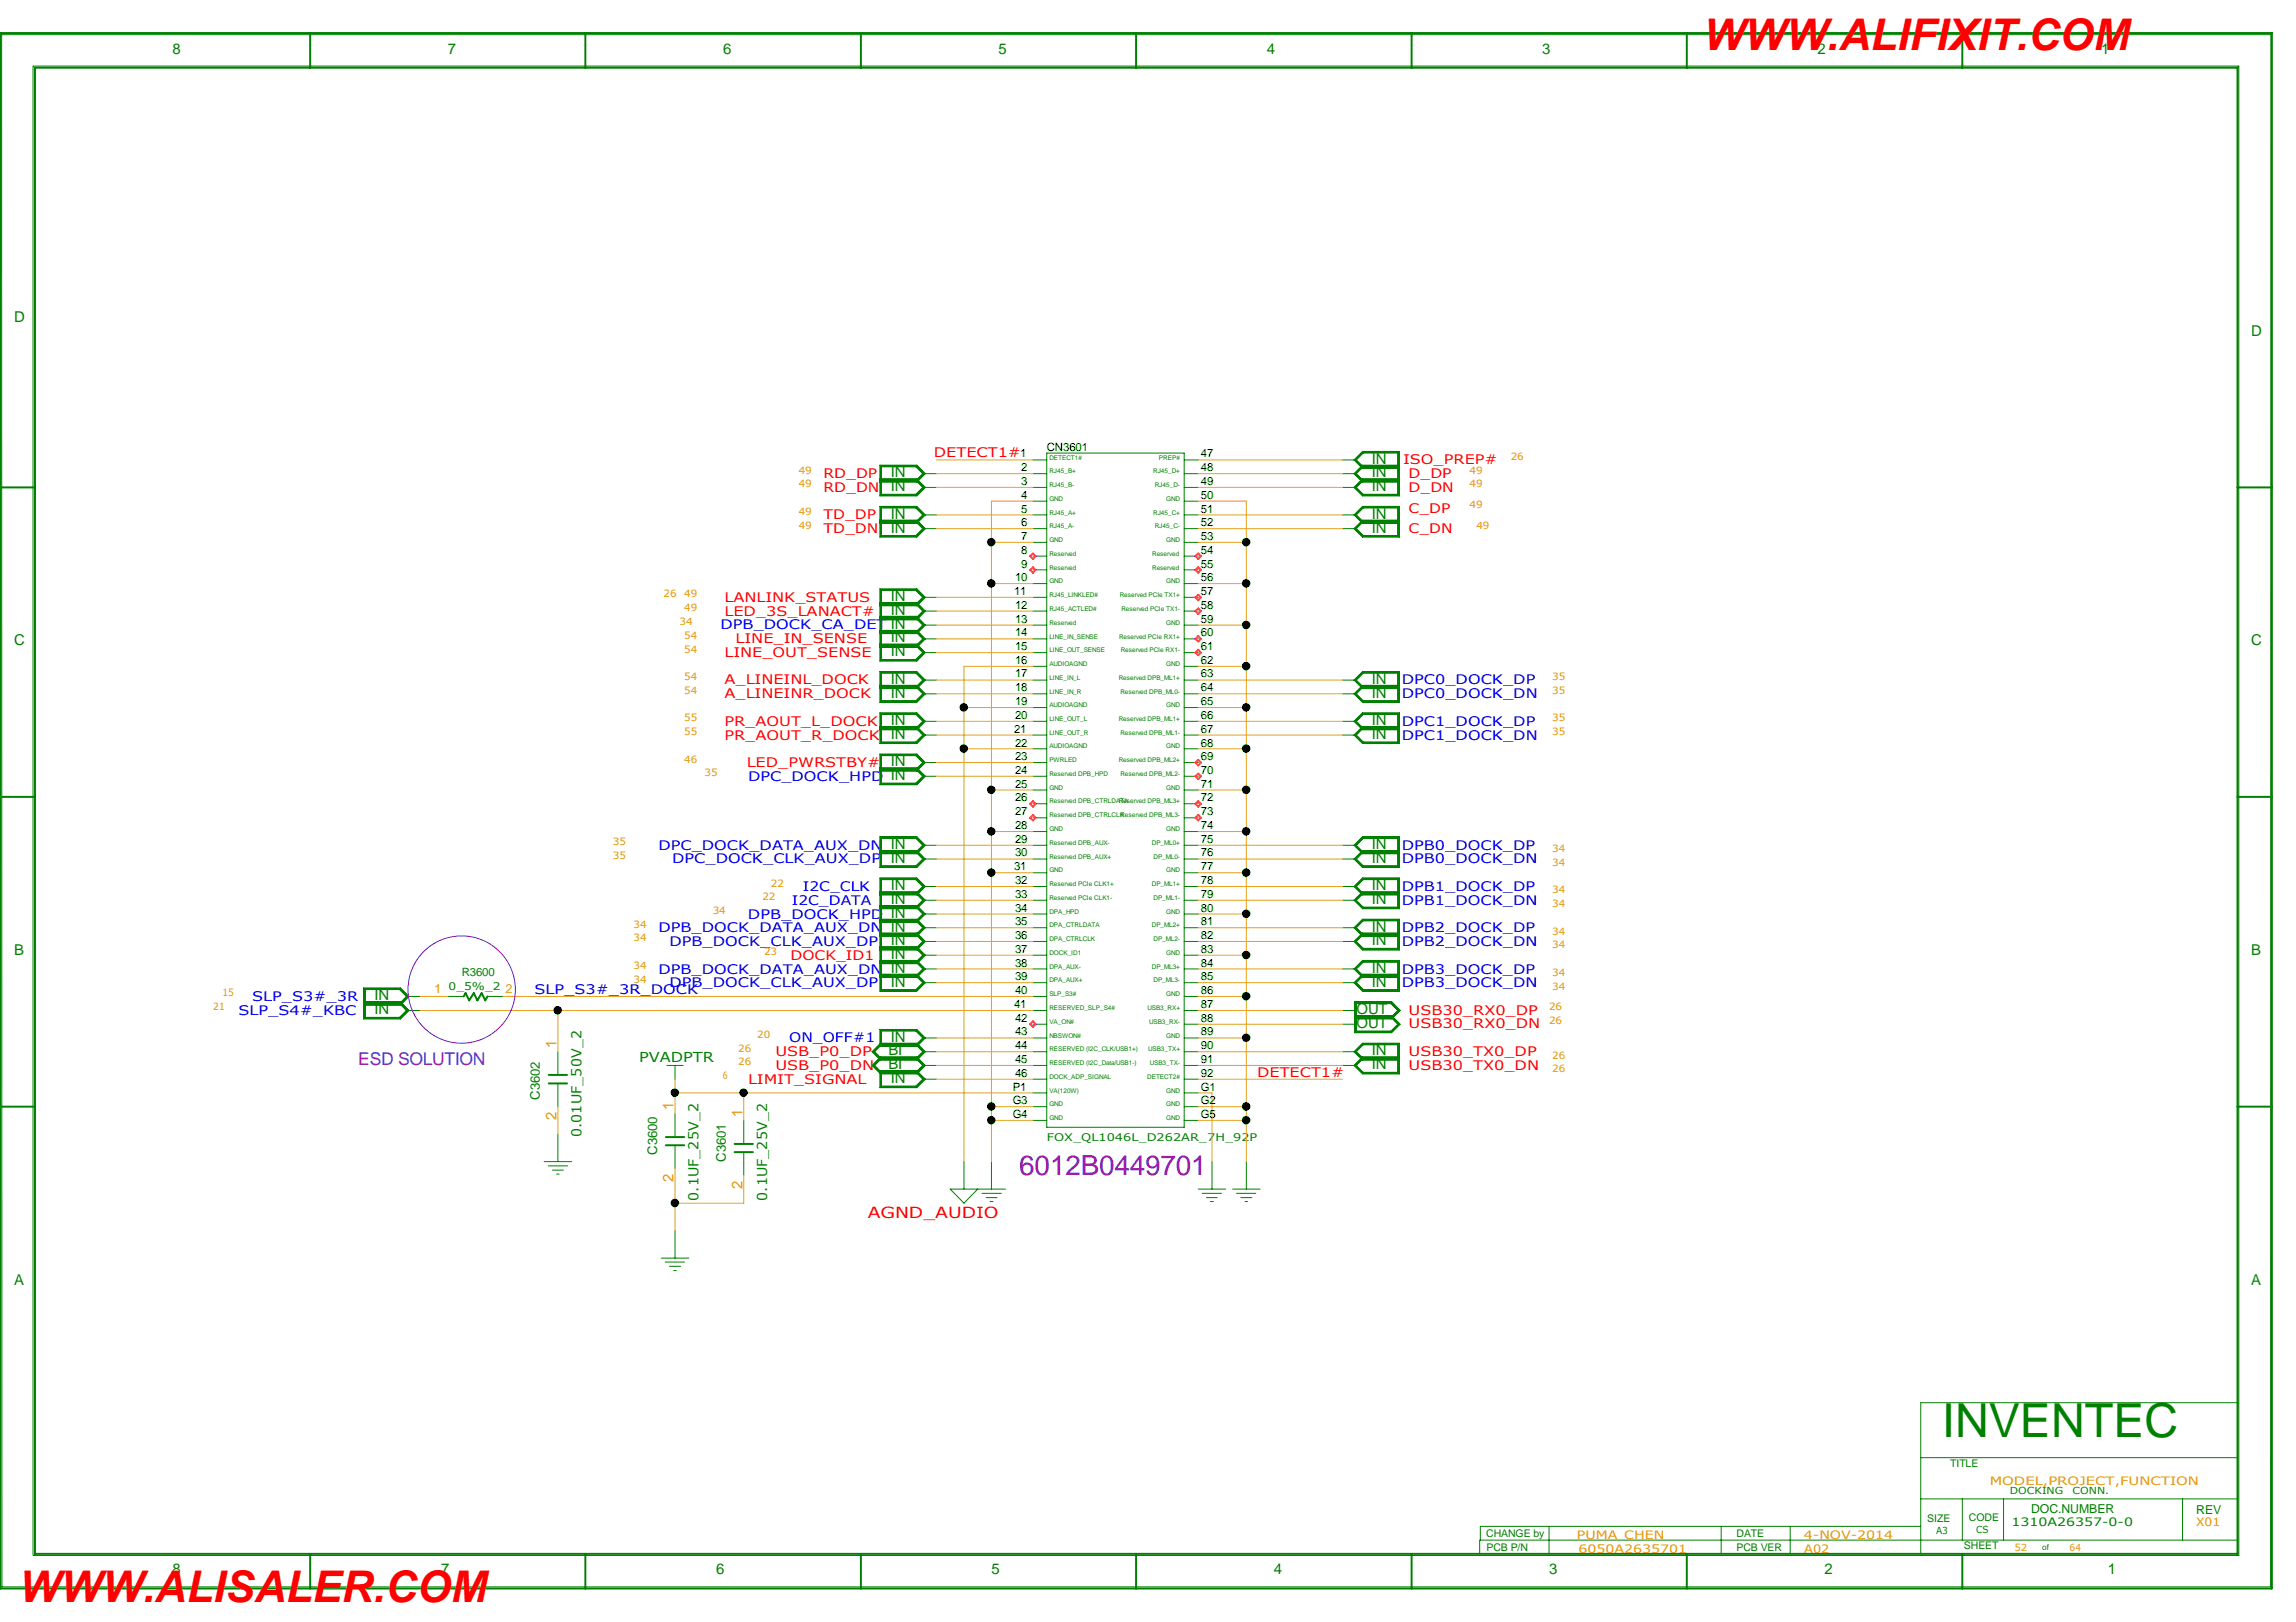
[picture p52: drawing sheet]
<svg xmlns="http://www.w3.org/2000/svg" width="297mm" height="210mm" viewBox="0 0 297 210" stroke-linecap="round" stroke-linejoin="round" font-family="sans-serif">
<defs><g id="words">
<text font-size="6.1" fill="#008000" x="251.2" y="186">INVENTEC</text>
<g font-size="5.6" fill="#f00">
<text x="220.4" y="6.4">WWW.ALIFIXIT.COM</text>
<text x="2.5" y="207.3">WWW.ALISALER.COM</text>
</g>
<text font-size="3.6" fill="#9400d3" x="131.9" y="152">6012B0449701</text>
<text font-size="2.3" fill="#8000ff" x="46.4" y="137.8">ESD SOLUTION</text>
<text font-size="2" fill="#f00" x="112.3" y="157.6">AGND_AUDIO</text>
<g font-size="1.9" fill="#008000">
<text x="22.3" y="6.9">8</text>
<text x="58" y="6.9">7</text>
<text x="93.6" y="6.9">6</text>
<text x="129.2" y="6.9">5</text>
<text x="163.9" y="6.9">4</text>
<text x="199.5" y="6.9">3</text>
<text x="235.2" y="6.9">2</text>
<text x="271.8" y="6.9">1</text>
<text x="1.8" y="41.7">D</text>
<text x="291.2" y="43.4">D</text>
<text x="177.5" y="60">IN</text>
<text x="115.3" y="61.8">IN</text>
<text x="115.3" y="63.5">IN</text>
<text x="177.5" y="61.8">IN</text>
<text x="177.5" y="63.5">IN</text>
<text x="115.3" y="68.9">IN</text>
<text x="115.3" y="67.1">IN</text>
<text x="177.5" y="68.9">IN</text>
<text x="177.5" y="67.1">IN</text>
<text x="115.3" y="77.8">IN</text>
<text x="1.8" y="83.5">C</text>
<text x="115.3" y="79.6">IN</text>
<text x="115.3" y="83.1">IN</text>
<text x="291.2" y="83.5">C</text>
<text x="115.3" y="88.5">IN</text>
<text x="115.3" y="84.9">IN</text>
<text x="177.5" y="88.5">IN</text>
<text x="115.3" y="90.3">IN</text>
<text x="115.3" y="93.9">IN</text>
<text x="115.3" y="95.6">IN</text>
<text x="177.5" y="95.6">IN</text>
<text x="177.5" y="93.9">IN</text>
<text x="177.5" y="90.3">IN</text>
<text x="115.3" y="101">IN</text>
<text x="115.3" y="99.2">IN</text>
<text x="115.3" y="109.9">IN</text>
<text x="115.3" y="111.6">IN</text>
<text x="177.5" y="111.6">IN</text>
<text x="177.5" y="109.9">IN</text>
<text x="115.3" y="115.2">IN</text>
<text x="115.3" y="117">IN</text>
<text x="115.3" y="118.8">IN</text>
<text x="177.5" y="117">IN</text>
<text x="177.5" y="115.2">IN</text>
<text x="1.8" y="123.6">B</text>
<text x="115.3" y="124.1">IN</text>
<text x="115.3" y="120.6">IN</text>
<text x="115.3" y="122.3">IN</text>
<text x="115.3" y="125.9">IN</text>
<text x="177.5" y="125.9">IN</text>
<text x="177.5" y="122.3">IN</text>
<text x="177.5" y="120.6">IN</text>
<text x="291.2" y="123.6">B</text>
<text x="48.5" y="131.2">IN</text>
<text x="48.5" y="129.5">IN</text>
<text x="115.3" y="127.7">IN</text>
<text x="175.5" y="131.2">OUT</text>
<text x="177.5" y="127.7">IN</text>
<text x="114.9" y="136.6">BI</text>
<text x="115.3" y="134.8">IN</text>
<text x="175.5" y="133">OUT</text>
<text x="177.5" y="136.6">IN</text>
<text x="114.9" y="138.3">BI</text>
<text x="115.3" y="140.2">IN</text>
<text x="177.5" y="138.3">IN</text>
<text x="1.8" y="166.3">A</text>
<text x="291.2" y="166.3">A</text>
<text x="22.3" y="203.7">8</text>
<text x="57.1" y="203.7">7</text>
<text x="92.7" y="203.7">6</text>
<text x="128.3" y="203.7">5</text>
<text x="164.8" y="203.7">4</text>
<text x="200.4" y="203.7">3</text>
<text x="236" y="203.7">2</text>
<text x="272.7" y="203.7">1</text>
</g>
<g font-size="1.9" fill="#ff8d00">
<text x="72" y="135.6" transform="rotate(-90 72 135.6)">1</text>
<text x="87.1" y="143.6" transform="rotate(-90 87.1 143.6)">1</text>
<text x="72" y="145" transform="rotate(-90 72 145)">2</text>
<text x="96.1" y="144.5" transform="rotate(-90 96.1 144.5)">1</text>
<text x="87.1" y="153" transform="rotate(-90 87.1 153)">2</text>
<text x="96.1" y="153.9" transform="rotate(-90 96.1 153.9)">2</text>
</g>
<g font-size="1.8" fill="#008000">
<text x="82.7" y="137.4">PVADPTR</text>
<text x="75.2" y="147.2" transform="rotate(-90 75.2 147.2)">0.01UF_50V_2</text>
<text x="90.4" y="155.4" transform="rotate(-90 90.4 155.4)">0.1UF_25V_2</text>
<text x="99.3" y="155.4" transform="rotate(-90 99.3 155.4)">0.1UF_25V_2</text>
</g>
<g font-size="1.7" fill="#f00">
<text x="120.8" y="59.2">DETECT1#</text>
<text x="106.5" y="61.8">RD_DP</text>
<text x="106.5" y="63.6">RD_DN</text>
<text x="181.5" y="60.1">ISO_PREP#</text>
<text x="182.2" y="61.8">D_DP</text>
<text x="182.2" y="63.6">D_DN</text>
<text x="106.5" y="67.2">TD_DP</text>
<text x="106.5" y="69">TD_DN</text>
<text x="182.2" y="69">C_DN</text>
<text x="182.2" y="66.3">C_DP</text>
<text x="93.7" y="77.9">LANLINK_STATUS</text>
<text x="93.7" y="79.7">LED_3S_LANACT#</text>
<text x="95.2" y="83.2">LINE_IN_SENSE</text>
<text x="93.7" y="85">LINE_OUT_SENSE</text>
<text x="93.7" y="88.6">A_LINEINL_DOCK</text>
<text x="93.7" y="95.7">PR_AOUT_R_DOCK</text>
<text x="93.7" y="93.9">PR_AOUT_L_DOCK</text>
<text x="93.7" y="90.4">A_LINEINR_DOCK</text>
<text x="96.6" y="99.3">LED_PWRSTBY#</text>
<text x="102.3" y="124.2">DOCK_ID1</text>
<text x="182.2" y="131.3">USB30_RX0_DP</text>
<text x="100.3" y="136.7">USB_P0_DP</text>
<text x="182.2" y="133.1">USB30_RX0_DN</text>
<text x="182.2" y="136.7">USB30_TX0_DP</text>
<text x="96.8" y="140.3">LIMIT_SIGNAL</text>
<text x="100.3" y="138.4">USB_P0_DN</text>
<text x="162.6" y="139.3">DETECT1#</text>
<text x="182.2" y="138.4">USB30_TX0_DN</text>
</g>
<g font-size="1.7" fill="#00f">
<text x="93.2" y="81.4">DPB_DOCK_CA_DET IN</text>
<text x="181.4" y="88.6">DPC0_DOCK_DP</text>
<text x="181.4" y="90.4">DPC0_DOCK_DN</text>
<text x="181.4" y="95.7">DPC1_DOCK_DN</text>
<text x="181.4" y="93.9">DPC1_DOCK_DP</text>
<text x="96.8" y="101">DPC_DOCK_HPD</text>
<text x="85.2" y="109.9">DPC_DOCK_DATA_AUX_DN</text>
<text x="86.9" y="111.7">DPC_DOCK_CLK_AUX_DP</text>
<text x="181.4" y="109.9">DPB0_DOCK_DP</text>
<text x="181.4" y="111.7">DPB0_DOCK_DN</text>
<text x="96.8" y="118.9">DPB_DOCK_HPD</text>
<text x="102.4" y="117.1">I2C_DATA</text>
<text x="103.9" y="115.3">I2C_CLK</text>
<text x="181.4" y="117.1">DPB1_DOCK_DN</text>
<text x="181.4" y="115.3">DPB1_DOCK_DP</text>
<text x="85.2" y="126">DPB_DOCK_DATA_AUX_DN</text>
<text x="85.2" y="120.6">DPB_DOCK_DATA_AUX_DN</text>
<text x="86.6" y="122.4">DPB_DOCK_CLK_AUX_DP</text>
<text x="181.4" y="120.6">DPB2_DOCK_DP</text>
<text x="181.4" y="122.4">DPB2_DOCK_DN</text>
<text x="181.4" y="126">DPB3_DOCK_DP</text>
<text x="30.9" y="131.3">SLP_S4#_KBC</text>
<text x="32.6" y="129.5">SLP_S3#_3R</text>
<text x="69.2" y="128.7">SLP_S3#_3R_DOCK</text>
<text x="86.6" y="127.8">DPB_DOCK_CLK_AUX_DP</text>
<text x="181.4" y="127.8">DPB3_DOCK_DN</text>
<text x="102.1" y="134.9">ON_OFF#1</text>
</g>
<g font-size="1.7" fill="#008000">
<text x="69.8" y="142.3" transform="rotate(-90 69.8 142.3)">C3602</text>
<text x="85" y="149.4" transform="rotate(-90 85 149.4)">C3600</text>
<text x="93.9" y="150.3" transform="rotate(-90 93.9 150.3)">C3601</text>
</g>
<g font-size="1.6" fill="#ff8d00">
<text x="56.2" y="128.6">1</text>
<text x="65.4" y="128.6">2</text>
</g>
<g font-size="1.6" fill="#008000">
<text x="262.8" y="195.8">DOC.NUMBER</text>
<text x="284.1" y="195.9">REV</text>
</g>
<g font-size="1.5">
<text x="132" y="59.2">1</text>
<text x="135.4" y="58.4">CN3601</text>
<text x="155.4" y="59.2">47</text>
<text x="132.1" y="64.5">4</text>
<text x="132.1" y="62.7">3</text>
<text x="132.1" y="61">2</text>
<text x="155.4" y="64.5">50</text>
<text x="155.4" y="62.7">49</text>
<text x="155.4" y="61">48</text>
<text x="132.1" y="71.7">8</text>
<text x="132.1" y="69.9">7</text>
<text x="132.1" y="68.1">6</text>
<text x="132.1" y="66.3">5</text>
<text x="155.4" y="71.7">54</text>
<text x="155.4" y="69.9">53</text>
<text x="155.4" y="68.1">52</text>
<text x="155.4" y="66.3">51</text>
<text x="131.2" y="77">11</text>
<text x="131.3" y="75.2">10</text>
<text x="132.1" y="73.4">9</text>
<text x="155.4" y="77">57</text>
<text x="155.4" y="75.2">56</text>
<text x="155.4" y="73.4">55</text>
<text x="131.3" y="82.3">14</text>
<text x="131.3" y="80.6">13</text>
<text x="131.3" y="78.8">12</text>
<text x="155.4" y="82.3">60</text>
<text x="155.4" y="80.6">59</text>
<text x="155.4" y="78.8">58</text>
<text x="131.3" y="89.5">18</text>
<text x="131.3" y="87.7">17</text>
<text x="131.3" y="85.9">16</text>
<text x="131.3" y="84.1">15</text>
<text x="155.4" y="89.5">64</text>
<text x="155.4" y="87.7">63</text>
<text x="155.4" y="85.9">62</text>
<text x="155.4" y="84.1">61</text>
<text x="131.2" y="94.8">21</text>
<text x="131.3" y="93">20</text>
<text x="131.3" y="91.3">19</text>
<text x="155.4" y="94.8">67</text>
<text x="155.4" y="93">66</text>
<text x="155.4" y="91.3">65</text>
<text x="131.3" y="101.9">25</text>
<text x="131.3" y="100.2">24</text>
<text x="131.3" y="98.4">23</text>
<text x="131.3" y="96.6">22</text>
<text x="155.4" y="101.9">71</text>
<text x="155.4" y="100.2">70</text>
<text x="155.4" y="98.4">69</text>
<text x="155.4" y="96.6">68</text>
<text x="131.3" y="107.3">28</text>
<text x="131.3" y="105.5">27</text>
<text x="131.3" y="103.7">26</text>
<text x="155.4" y="107.3">74</text>
<text x="155.4" y="105.5">73</text>
<text x="155.4" y="103.7">72</text>
<text x="131.2" y="112.6">31</text>
<text x="131.3" y="110.8">30</text>
<text x="131.3" y="109.1">29</text>
<text x="155.4" y="112.6">77</text>
<text x="155.4" y="110.8">76</text>
<text x="155.4" y="109.1">75</text>
<text x="131.3" y="119.8">35</text>
<text x="131.3" y="118">34</text>
<text x="131.3" y="116.2">33</text>
<text x="131.3" y="114.4">32</text>
<text x="155.4" y="119.8">81</text>
<text x="155.4" y="118">80</text>
<text x="155.4" y="116.2">79</text>
<text x="155.4" y="114.4">78</text>
<text x="131.3" y="125.1">38</text>
<text x="131.3" y="123.3">37</text>
<text x="131.3" y="121.5">36</text>
<text x="155.4" y="125.1">84</text>
<text x="155.4" y="123.3">83</text>
<text x="155.4" y="121.5">82</text>
<text x="131.2" y="130.4">41</text>
<text x="131.3" y="128.7">40</text>
<text x="131.3" y="126.9">39</text>
<text x="155.4" y="130.4">87</text>
<text x="155.4" y="128.7">86</text>
<text x="155.4" y="126.9">85</text>
<text x="131.3" y="137.5">45</text>
<text x="131.3" y="135.8">44</text>
<text x="131.3" y="134">43</text>
<text x="131.3" y="132.2">42</text>
<text x="155.4" y="137.5">91</text>
<text x="155.4" y="135.8">90</text>
<text x="155.4" y="134">89</text>
<text x="155.4" y="132.2">88</text>
<text x="131" y="141.1">P1</text>
<text x="131" y="142.9">G3</text>
<text x="131.3" y="139.3">46</text>
<text x="155.4" y="141.1">G1</text>
<text x="155.4" y="139.3">92</text>
<text x="155.4" y="142.9">G2</text>
<text x="131" y="144.7">G4</text>
<text x="155.4" y="144.7">G5</text>
</g>
<g font-size="1.5" fill="#008000">
<text x="59.7" y="126.3">R3600</text>
<text x="260.2" y="197.5">1310A26357-0-0</text>
</g>
<g font-size="1.5" fill="#ff8d00">
<text x="257.4" y="192.2">MODEL,PROJECT,FUNCTION</text>
<text x="284.1" y="197.5">X01</text>
<text x="204" y="199.1">PUMA CHEN</text>
<text x="204.2" y="200.9">6050A2635701</text>
<text x="233.4" y="199.1">4-NOV-2014</text>
<text x="233.4" y="200.9">A02</text>
</g>
<g font-size="1.4" fill="#008000">
<text x="58" y="128.1">0_5%_2</text>
<text x="135.4" y="147.7">FOX_QL1046L_D262AR_7H_92P</text>
<text x="252.3" y="189.9">TITLE</text>
<text x="249.3" y="197">SIZE</text>
<text x="254.7" y="196.9">CODE</text>
<text x="192.3" y="198.8">CHANGE by</text>
<text x="192.3" y="200.7">PCB P/N</text>
<text x="224.7" y="198.8">DATE</text>
<text x="224.7" y="200.7">PCB VER</text>
<text x="254.1" y="200.4">SHEET</text>
</g>
<g font-size="1.3" fill="#ff8d00">
<text x="195.5" y="59.5">26</text>
<text x="103.3" y="61.3">49</text>
<text x="103.3" y="63.1">49</text>
<text x="190.1" y="65.7">49</text>
<text x="190.1" y="63.1">49</text>
<text x="190.1" y="61.3">49</text>
<text x="103.3" y="66.6">49</text>
<text x="103.3" y="68.4">49</text>
<text x="191" y="68.4">49</text>
<text x="85.8" y="77.3">26</text>
<text x="88.5" y="77.3">49</text>
<text x="87.9" y="80.9">34</text>
<text x="88.5" y="79.1">49</text>
<text x="88.5" y="82.7">54</text>
<text x="88.5" y="88">54</text>
<text x="88.5" y="84.5">54</text>
<text x="88.5" y="89.8">54</text>
<text x="200.8" y="88">35</text>
<text x="200.8" y="89.8">35</text>
<text x="88.5" y="95.1">55</text>
<text x="88.5" y="93.3">55</text>
<text x="200.8" y="93.3">35</text>
<text x="200.8" y="95.1">35</text>
<text x="88.5" y="98.7">46</text>
<text x="91.1" y="100.5">35</text>
<text x="79.3" y="109.4">35</text>
<text x="79.3" y="111.2">35</text>
<text x="200.8" y="112.1">34</text>
<text x="200.8" y="110.3">34</text>
<text x="92.2" y="118.3">34</text>
<text x="98.6" y="116.5">22</text>
<text x="99.7" y="114.7">22</text>
<text x="200.8" y="115.6">34</text>
<text x="200.8" y="117.4">34</text>
<text x="82" y="125.4">34</text>
<text x="82" y="121.8">34</text>
<text x="82" y="120.1">34</text>
<text x="98.8" y="123.6">23</text>
<text x="200.8" y="122.7">34</text>
<text x="200.8" y="120.9">34</text>
<text x="27.6" y="130.8">21</text>
<text x="28.8" y="128.9">15</text>
<text x="82" y="127.2">34</text>
<text x="200.4" y="130.8">26</text>
<text x="200.8" y="128.1">34</text>
<text x="200.8" y="126.3">34</text>
<text x="95.5" y="136.1">26</text>
<text x="95.5" y="137.9">26</text>
<text x="98" y="134.3">20</text>
<text x="200.4" y="132.5">26</text>
<text x="200.8" y="137">26</text>
<text x="93.5" y="139.7">6</text>
<text x="200.8" y="138.8">26</text>
<text x="260.6" y="200.7">52</text>
<text x="267.8" y="200.7">64</text>
</g>
<g font-size="1.3" fill="#008000">
<text x="260" y="193.4">DOCKING</text>
<text x="268.1" y="193.4">CONN.</text>
<text x="250.5" y="198.5">A3</text>
<text x="255.6" y="198.4">CS</text>
</g>
<text font-size="1.1" fill="#008000" x="264.2" y="200.6">of</text>
<g font-size=".8" fill="#008000">
<text x="135.8" y="59.5">DETECT1#</text>
<text x="149.9" y="59.5">PREP#</text>
<text x="135.8" y="64.8">GND</text>
<text x="135.8" y="63">RJ45_B-</text>
<text x="135.8" y="61.3">RJ45_B+</text>
<text x="149.2" y="61.3">RJ45_D+</text>
<text x="149.4" y="63">RJ45_D-</text>
<text x="150.9" y="64.8">GND</text>
<text x="135.8" y="71.9">Reserved</text>
<text x="135.8" y="70.1">GND</text>
<text x="135.8" y="68.4">RJ45_A-</text>
<text x="135.8" y="66.6">RJ45_A+</text>
<text x="149.1" y="71.9">Reserved</text>
<text x="149.2" y="66.6">RJ45_C+</text>
<text x="149.4" y="68.4">RJ45_C-</text>
<text x="150.9" y="70.1">GND</text>
<text x="135.8" y="77.3">RJ45_LINKLED#</text>
<text x="135.8" y="75.5">GND</text>
<text x="135.8" y="73.7">Reserved</text>
<text x="144.9" y="77.3">Reserved PCIe TX1+</text>
<text x="149.1" y="73.7">Reserved</text>
<text x="150.9" y="75.5">GND</text>
<text x="135.8" y="82.6">LINE_IN_SENSE</text>
<text x="135.8" y="79">RJ45_ACTLED#</text>
<text x="135.8" y="80.9">Reserved</text>
<text x="144.8" y="82.6">Reserved PCIe RX1+</text>
<text x="145.1" y="79">Reserved PCIe TX1-</text>
<text x="150.9" y="80.9">GND</text>
<text x="135.8" y="89.7">LINE_IN_R</text>
<text x="135.8" y="88">LINE_IN_L</text>
<text x="135.8" y="86.2">AUDIOAGND</text>
<text x="135.8" y="84.4">LINE_OUT_SENSE</text>
<text x="144.7" y="88">Reserved DPB_ML1+</text>
<text x="144.9" y="89.7">Reserved DPB_ML0-</text>
<text x="145" y="84.4">Reserved PCIe RX1-</text>
<text x="150.9" y="86.2">GND</text>
<text x="135.8" y="95.1">LINE_OUT_R</text>
<text x="135.8" y="93.3">LINE_OUT_L</text>
<text x="135.8" y="91.5">AUDIOAGND</text>
<text x="144.7" y="93.3">Reserved DPB_ML1+</text>
<text x="144.9" y="95.1">Reserved DPB_ML1-</text>
<text x="150.9" y="91.5">GND</text>
<text x="135.8" y="98.6">PWRLED</text>
<text x="135.8" y="100.4">Reserved DPB_HPD</text>
<text x="135.8" y="96.9">AUDIOAGND</text>
<text x="144.7" y="98.6">Reserved DPB_ML2+</text>
<text x="144.9" y="100.4">Reserved DPB_ML2-</text>
<text x="150.9" y="96.9">GND</text>
<text x="135.8" y="107.6">GND</text>
<text x="135.8" y="105.8">Reserved DPB_CTRLCLK</text>
<text x="135.8" y="104">Reserved DPB_CTRLDATA</text>
<text x="135.8" y="102.2">GND</text>
<text x="144.7" y="104">Reserved DPB_ML3+</text>
<text x="144.9" y="105.8">Reserved DPB_ML3-</text>
<text x="150.9" y="107.6">GND</text>
<text x="150.9" y="102.2">GND</text>
<text x="135.8" y="112.9">GND</text>
<text x="135.8" y="111.1">Reserved DPB_AUX+</text>
<text x="135.8" y="109.3">Reserved DPB_AUX-</text>
<text x="149" y="109.3">DP_ML0+</text>
<text x="149.2" y="111.1">DP_ML0-</text>
<text x="150.9" y="112.9">GND</text>
<text x="135.8" y="118.2">DPA_HPD</text>
<text x="135.8" y="116.5">Reserved PCIe CLK1-</text>
<text x="135.8" y="114.7">Reserved PCIe CLK1+</text>
<text x="149" y="114.7">DP_ML1+</text>
<text x="149.2" y="116.5">DP_ML1-</text>
<text x="150.9" y="118.2">GND</text>
<text x="135.8" y="121.8">DPA_CTRLCLK</text>
<text x="135.8" y="120">DPA_CTRLDATA</text>
<text x="135.8" y="125.3">DPA_AUX-</text>
<text x="135.8" y="123.6">DOCK_ID1</text>
<text x="149" y="125.3">DP_ML3+</text>
<text x="149" y="120">DP_ML2+</text>
<text x="149.2" y="121.8">DP_ML2-</text>
<text x="150.9" y="123.6">GND</text>
<text x="135.8" y="130.7">RESERVED_SLP_S4#</text>
<text x="135.8" y="128.9">SLP_S3#</text>
<text x="135.8" y="127.1">DPA_AUX+</text>
<text x="148.5" y="130.7">USB3_RX+</text>
<text x="149.2" y="127.1">DP_ML3-</text>
<text x="150.9" y="128.9">GND</text>
<text x="135.8" y="137.8">RESERVED (I2C_Data/USB1-)</text>
<text x="135.8" y="136.1">RESERVED (I2C_CLK/USB1+)</text>
<text x="135.8" y="134.3">NBSWON#</text>
<text x="135.8" y="132.5">VA_ON#</text>
<text x="148.5" y="136.1">USB3_TX+</text>
<text x="148.7" y="132.5">USB3_RX-</text>
<text x="148.8" y="137.8">USB3_TX-</text>
<text x="150.9" y="134.3">GND</text>
<text x="135.8" y="143.2">GND</text>
<text x="135.8" y="141.4">VA(120W)</text>
<text x="135.8" y="139.6">DOCK_ADP_SIGNAL</text>
<text x="148.4" y="139.6">DETECT2#</text>
<text x="150.9" y="143.2">GND</text>
<text x="150.9" y="141.4">GND</text>
<text x="135.8" y="144.9">GND</text>
<text x="150.9" y="144.9">GND</text>
</g>
</g></defs>
<g fill="none" stroke="#008000" stroke-width=".25">
<path d="M0 4.3h293.9v201.3h-293.9zM40.1 4.3v4.5M75.7 4.3v4.5M111.4 4.3v4.5M147 4.3v4.5M182.6 4.3v4.5M218.2 4.3v4.5M253.9 4.3v4.5M289.5 8.8h-285v192.3h285M289.5 8.7v192.4M0 63.1h4.5M289.5 63.1h4.4"/>
<path d="M0 103.1h4.5M289.5 103.1h4.4M60 128.9l.2-.4 .5 1 .6-1 .5 1 .5-1 .5 1 .3-.6M71 139.1h2.4M0 143.2h4.5M71 140.2h2.4M86.1 147.2h2.4M86.1 148.2h2.4M95 148h2.4M95 149.1h2.4M289.5 143.2h4.4M40.1 201.1v4.5"/>
<path d="M75.7 201.1v4.5M111.4 201.1v4.5M147 201.1v4.5M182.6 201.1v4.5M218.2 201.1v4.5M253.9 201.1v4.5"/>
</g>
<g fill="none" stroke="#008000" stroke-width=".13">
<path d="M.2 4.4l.1 201M.3 4.5h293.4M4.3 8.6v192.7M4.3 8.6h285.3v192.7h-285.3M293.8 4.5l-.1 200.9h-293.4M133.6 59.5h1.8M135.4 58.6h17.8v87.3h-17.8zM153.2 59.5h1.8M173.7 59.5h1.8M175.5 59.5l.9-.9h4.4v5.4h-4.4l-.9-.9M175.5 59.5l.9 .9M113.8 62h4.8l1.1 1.1-1.1 1.1h-4.8v-4h4.8l1.1 1.1-1.1 1.1h-4.8"/>
<path d="M113.8 67.3h4.8l1.1 1.1-1.1 1.1h-4.8v-4h4.8l1.1 1.1-1.1 1.1h-4.8M113.8 78.4h4.8l1.1-1.1-1.1-1.1h-4.8v9.4h4.8l1.1-1.1-1.1-1.1h-4.8M113.8 78h4.8l1.1 1.1-1.1 1.1h-4.8M113.8 79.8h4.8l1.1 1.1-1.1 1.1h-4.8M113.9 62h4.7l1 1.1-1 1h-4.7v-3.9h4.7l1 1.1-1 1h-4.7M113.9 67.4h4.7l1 1-1 1h-4.7v-3.8h4.7l1 1-1 1h-4.7M113.9 78.4h4.7l1-1.1-1-1h-4.7v9.2h4.7l1-1-1-1.1h-4.7M113.9 78.1h4.7l1 1-1 1h-4.7M113.9 79.8h4.7l1 1.1-1 1h-4.7M114 62.1h4.5l1 1-1 1h-4.5v-3.8h4.5l1 1-1 .9h-4.5M114 67.4h4.5l1 1-1 1h-4.5v-3.7h4.5l1 .9-1 1h-4.5M114 78.3h4.5l1-1-1-.9h-4.5v9h4.5l1-.9-1-1h-4.5"/>
<path d="M114 78.1h4.5l1 1-1 1h-4.5M114 79.9h4.5l1 1-1 .9h-4.5M114 62.2h4.5M114 67.5h4.5M114 78.2h4.5M118.5 62.2l.9 .9M118.5 67.5l.9 .9M118.5 78.2l.9 .9M119.4 61.3l-.9-.9h-4.5v3.6h4.5l.9-.9M119.4 66.6l-.9-.9h-4.5v3.6h4.5l.9-.9M119.4 77.3l-.9-.9h-4.5v8.9h4.5l.9-.8M119.4 63.1h1.8"/>
<path d="M119.4 61.3l-.9 .9M119.4 61.3h1.8M119.4 66.6l-.9 .9M119.4 66.6h1.8M119.4 68.4h1.8M119.4 77.3l-.9 .9M119.4 77.3h1.8M119.4 79.1l-.9 .9M119.4 79.1h1.8M133.6 63.1h1.8M133.6 61.3h1.8M133.6 66.6h1.8"/>
<path d="M133.6 68.4h1.8M133.6 77.3h1.8M133.6 79.1h1.8M133.6 72h1.8M133.6 73.7h1.8M133.6 64.9h1.8M133.6 70.2h1.8M133.6 75.5h1.8M153.2 63.1h1.8M153.2 61.3h1.8M153.2 66.6h1.8M153.2 68.4h1.8"/>
<path d="M153.2 77.3h1.8M153.2 79.1h1.8M153.2 72h1.8M153.2 73.7h1.8M153.2 64.9h1.8M153.2 70.2h1.8M153.2 75.5h1.8M173.7 63.1h1.8M173.7 61.3h1.8M173.7 66.6h1.8M173.7 68.4h1.8M175.5 66.6l.9-.9h4.4v3.6h-4.4l-.9-.9"/>
<path d="M175.5 61.3l.9 .9M175.5 66.6l.9 .9M176.4 62.2h4.4M176.4 60.4h4.4M176.4 67.5h4.4M176.4 62.2l-.9 .9M176.4 60.4l-.9 .9M176.4 67.5l-.9 .9M180.9 60.5h-4.5l-1-1 1-1h4.5v5.6h-4.5l-1-1 1-1h4.5M180.9 60.3h-4.5l-1 1 1 .9h4.5M180.9 67.4h-4.5l-1 1 1 1h4.5v-3.7h-4.5l-1 .9 1 1h4.5M181 60.5h-4.7l-1-1 1-1h4.7v5.6h-4.7l-1-1 1-1.1h4.7"/>
<path d="M181 60.2h-4.7l-1 1.1 1 1h4.7M181 67.4h-4.7l-1 1 1 1h4.7v-3.8h-4.7l-1 1 1 1h4.7M181.1 60.6h-4.8l-1.1-1.1 1.1-1.1h4.8v5.8h-4.8l-1.1-1.1 1.1-1.1h4.8M181.1 60.2h-4.8l-1.1 1.1 1.1 1.1h4.8M181.1 67.3h-4.8l-1.1 1.1 1.1 1.1h4.8v-4h-4.8l-1.1 1.1 1.1 1.1h4.8M113.8 88.7h4.8l1.1 1.1-1.1 1.1h-4.8v-4h4.8l1.1 1.1-1.1 1.1h-4.8M113.8 94h4.8l1.1 1.1-1.1 1.1h-4.8v-4h4.8l1.1 1.1-1.1 1.1h-4.8M113.8 99.4h4.8l1.1 1.1-1.1 1.1h-4.8v-4h4.8l1.1 1.1-1.1 1.1h-4.8M113.8 81.6h4.8l1.1 1.1-1.1 1.1h-4.8M113.9 88.7h4.7l1 1.1-1 1h-4.7v-3.8h4.7l1 1-1 1h-4.7M113.9 94.1h4.7l1 1-1 1.1h-4.7v-3.9h4.7l1 1-1 1.1h-4.7M113.9 99.4h4.7l1 1.1-1 1h-4.7v-3.8h4.7l1 1-1 1h-4.7"/>
<path d="M113.9 81.6h4.7l1 1.1-1 1h-4.7M114 88.8h4.5l1 1-1 1h-4.5v-3.8h4.5l1 1-1 1h-4.5M114 94.1h4.5l1 1-1 1h-4.5v-3.7h4.5l1 .9-1 1h-4.5M114 99.5h4.5l1 1-1 .9h-4.5v-3.7h4.5l1 1-1 1h-4.5M114 81.7h4.5l1 1-1 .9h-4.5M114 83.6h4.5M114 81.8h4.5M114 88.9h4.5M114 94.2h4.5M114 99.6h4.5M114 80h4.5M118.5 81.8l.9 .9"/>
<path d="M118.5 83.6l.9 .9M118.5 94.2l.9 .9M118.5 88.9l.9 .9M118.5 99.6l.9 .9M118.5 80l.9 .9M119.4 88l-.9-.9h-4.5v3.6h4.5l.9-.9M119.4 93.3l-.9-.8h-4.5v3.5h4.5l.9-.9M119.4 98.7l-.9-.9h-4.5v3.5h4.5l.9-.8M119.4 82.7l-.9 .9M119.4 82.7h1.8M119.4 84.5h1.8M119.4 88l-.9 .9"/>
<path d="M119.4 88h1.8M119.4 95.1h1.8M119.4 93.3l-.9 .9M119.4 93.3h1.8M119.4 89.8h1.8M119.4 98.7l-.9 .9M119.4 98.7h1.8M119.4 80.9h1.8M119.4 80.9l-.9 .9M133.6 82.7h1.8M133.6 84.5h1.8M133.6 88h1.8"/>
<path d="M133.6 95.1h1.8M133.6 93.3h1.8M133.6 89.8h1.8M133.6 98.7h1.8M133.6 80.9h1.8M133.6 86.2h1.8M133.6 91.6h1.8M133.6 96.9h1.8M153.2 82.7h1.8M153.2 84.5h1.8M153.2 88h1.8M153.2 95.1h1.8"/>
<path d="M153.2 93.3h1.8M153.2 89.8h1.8M153.2 98.7h1.8M153.2 80.9h1.8M153.2 86.2h1.8M153.2 91.6h1.8M153.2 96.9h1.8M173.7 88h1.8M173.7 95.1h1.8M173.7 93.3h1.8M173.7 89.8h1.8M175.5 88l.9-.9h4.4v3.6h-4.4l-.9-.9"/>
<path d="M175.5 93.3l.9-.8h4.4v3.5h-4.4l-.9-.9M175.5 88l.9 .9M175.5 93.3l.9 .9M176.4 88.9h4.4M176.4 94.2h4.4M176.4 88.9l-.9 .9M176.4 94.2l-.9 .9M180.9 88.8h-4.5l-1 1 1 1h4.5v-3.8h-4.5l-1 1 1 1h4.5M180.9 94.1h-4.5l-1 1 1 1h4.5v-3.7h-4.5l-1 .9 1 1h4.5M181 88.7h-4.7l-1 1.1 1 1h4.7v-3.8h-4.7l-1 1 1 1h4.7M181 94.1h-4.7l-1 1 1 1.1h4.7v-3.9h-4.7l-1 1 1 1.1h4.7M181.1 88.7h-4.8l-1.1 1.1 1.1 1.1h4.8v-4h-4.8l-1.1 1.1 1.1 1.1h4.8"/>
<path d="M181.1 94h-4.8l-1.1 1.1 1.1 1.1h4.8v-4h-4.8l-1.1 1.1 1.1 1.1h4.8M113.8 110.1h4.8l1.1 1.1-1.1 1.1h-4.8v-4h4.8l1.1 1.1-1.1 1.1h-4.8M113.8 115.8h4.8l1.1-1.1-1.1-1.1h-4.8v14.7h4.8l1.1-1.1-1.1-1.1h-4.8M113.8 119h4.8l1.1 1.1-1.1 1.1h-4.8M113.8 117.2h4.8l1.1 1.1-1.1 1.1h-4.8M113.8 115.4h4.8l1.1 1.1-1.1 1.1h-4.8M113.9 110.1h4.7l1 1.1-1 1h-4.7v-3.9h4.7l1 1.1-1 1h-4.7M113.9 115.7h4.7l1-1-1-1h-4.7v14.5h4.7l1-1-1-1h-4.7M113.9 119h4.7l1 1.1-1 1h-4.7M113.9 117.3h4.7l1 1-1 1h-4.7M113.9 115.5h4.7l1 1-1 1h-4.7M114 110.2h4.5l1 1-1 .9h-4.5v-3.7h4.5l1 1-1 .9h-4.5"/>
<path d="M114 115.7h4.5l1-1-1-1h-4.5v14.4h4.5l1-.9-1-1h-4.5M114 119.1h4.5l1 1-1 .9h-4.5M114 117.3h4.5l1 1-1 1h-4.5M114 115.5h4.5l1 1-1 1h-4.5M114 119.2h4.5M114 117.4h4.5M114 110.3h4.5M114 115.6h4.5M118.5 119.2l.9 .9M118.5 117.4l.9 .9M118.5 110.3l.9 .9M118.5 115.6l.9 .9"/>
<path d="M119.4 109.4l-.9-.9h-4.5v3.6h4.5l.9-.9M119.4 114.7l-.9-.9h-4.5v14.3h4.5l.9-.9M119.4 118.3l-.9 .9M119.4 118.3h1.8M119.4 109.4h1.8M119.4 111.2h1.8M119.4 114.7h1.8M119.4 116.5h1.8M119.4 100.5h1.8M119.4 109.4l-.9 .9M119.4 116.5l-.9 .9M119.4 114.7l-.9 .9"/>
<path d="M133.6 118.3h1.8M133.6 109.4h1.8M133.6 111.2h1.8M133.6 114.7h1.8M133.6 116.5h1.8M133.6 100.5h1.8M133.6 102.2h1.8M133.6 104h1.8M133.6 105.8h1.8M133.6 107.6h1.8M133.6 112.9h1.8M153.2 118.3h1.8"/>
<path d="M153.2 109.4h1.8M153.2 111.2h1.8M153.2 114.7h1.8M153.2 116.5h1.8M153.2 100.5h1.8M153.2 102.2h1.8M153.2 104h1.8M153.2 105.8h1.8M153.2 107.6h1.8M153.2 112.9h1.8M173.7 109.4h1.8M173.7 111.2h1.8"/>
<path d="M173.7 114.7h1.8M173.7 116.5h1.8M175.5 114.7l.9-.9h4.4v3.6h-4.4l-.9-.9M175.5 109.4l.9-.9h4.4v3.6h-4.4l-.9-.9M175.5 109.4l.9 .9M175.5 114.7l.9 .9M176.4 110.3h4.4M176.4 110.3l-.9 .9M176.4 115.6h4.4M176.4 115.6l-.9 .9M180.9 110.2h-4.5l-1 1 1 .9h4.5v-3.7h-4.5l-1 1 1 .9h4.5M180.9 115.5h-4.5l-1 1 1 1h4.5v-3.8h-4.5l-1 1 1 1h4.5"/>
<path d="M181 110.1h-4.7l-1 1.1 1 1h4.7v-3.9h-4.7l-1 1.1 1 1h4.7M181 115.5h-4.7l-1 1 1 1h4.7v-3.8h-4.7l-1 1 1 1h4.7M181.1 110.1h-4.8l-1.1 1.1 1.1 1.1h4.8v-4h-4.8l-1.1 1.1 1.1 1.1h4.8M181.1 115.4h-4.8l-1.1 1.1 1.1 1.1h4.8v-4h-4.8l-1.1 1.1 1.1 1.1h4.8M47 129.6h4.8l1.1 1.2-1.1 1.1h-4.8v-4.1h4.8l1.1 1.1-1.1 1.2h-4.8M47.1 129.7h4.7l1 1.1-1 1h-4.7v-3.9h4.7l1 1-1 1.1h-4.7M47.2 129.8h4.5l1 1-1 .9h-4.5v-3.7h4.5l1 .9-1 1h-4.5M47.2 129.9h4.5M51.7 129.9l.9 .9M52.6 128.9l-.9-.8h-4.5v3.6h4.5l.9-.9M52.6 128.9l-.9 1M52.6 128.9h1.8"/>
<path d="M52.6 130.8h1.8M58 128.9h2M63.1 128.9h2M72.2 136.1v3M86.3 137.9h2.1M87.3 137.9v1.8M113 136.1l1-1h4.5l1 1-1 .9h-4.5zM113 137.9l1-1h4.5l1 1-1 1h-4.5zM113.8 133.2h4.8l1.1 1.1-1.1 1.1h-4.8zM113.8 138.6h4.8l1.1 1.1-1.1 1.1h-4.8zM113.8 124.3h4.8l1.1 1.1-1.1 1.1h-4.8M113.8 120.7h4.8l1.1 1.1-1.1 1.1h-4.8"/>
<path d="M113.8 122.5h4.8l1.1 1.1-1.1 1.1h-4.8M113.9 133.3h4.7l1 1-1 1h-4.7zM113.9 138.6h4.7l1 1.1-1 1h-4.7zM113.9 124.4h4.7l1 1-1 1h-4.7M113.9 120.8h4.7l1 1-1 1.1h-4.7M113.9 122.6h4.7l1 1-1 1.1h-4.7M113.9 135h4.7l1.1 1.1-1.1 1.1h-4.7l-1.1-1.1zM113.9 136.8h4.7l1.1 1.1-1.1 1.1h-4.7l-1.1-1.1zM114 133.4h4.5l1 .9-1 1h-4.5zM114 138.7h4.5l1 1-1 .9h-4.5zM114 124.5h4.5l1 .9-1 1h-4.5M114 120.9h4.5l1 .9-1 1h-4.5"/>
<path d="M114 122.7h4.5l1 .9-1 1h-4.5M114 135h4.6l1 1.1-1 1h-4.6l-1.1-1zM114 136.8h4.6l1 1.1-1 1h-4.6l-1.1-1zM114 138.8v1.7h4.5l.9-.8M114 126.3h4.5M114 124.5h4.5M114 122.7h4.5M114 120.9h4.5M114 137h4.5M114 135.2h4.5M114 138.8h4.5M114 135.2l-.8 .9 .8 .9"/>
<path d="M114 137l-.8 .9 .8 .9M118.5 124.5l.9 .9M118.5 120.9l.9 .9M118.5 122.7l.9 .9M118.5 126.3l.9 .9M118.5 138.8l.9 .9M118.5 135.2l.9 .9M118.5 137l.9 .9M119.4 134.3l-.9-.9h-4.5v1.8M119.4 125.4l-.9 .9M119.4 125.4h1.8M119.4 121.8l-.9 .9"/>
<path d="M119.4 121.8h1.8M119.4 120.1l-.9 .8M119.4 120.1h1.8M119.4 123.6l-.9 .9M119.4 123.6h1.8M119.4 127.2h1.8M119.4 136.1h1.8M119.4 137.9h1.8M119.4 139.7h1.8M119.4 134.3l-.9 .9M119.4 134.3h1.8M119.4 136.1l-.9 .9"/>
<path d="M119.4 137.9l-.9 .9M133.6 125.4h1.8M133.6 121.8h1.8M133.6 120.1h1.8M133.6 123.6h1.8M133.6 127.2h1.8M133.6 128.9h1.8M133.6 136.1h1.8M133.6 137.9h1.8M133.6 130.8h1.8M133.6 139.7h1.8M133.6 134.3h1.8"/>
<path d="M133.6 132.5h1.8M153.2 125.4h1.8M153.2 121.8h1.8M153.2 120.1h1.8M153.2 123.6h1.8M153.2 127.2h1.8M153.2 128.9h1.8M153.2 136.1h1.8M153.2 137.9h1.8M153.2 130.8h1.8M153.2 139.7h1.8M153.2 134.3h1.8"/>
<path d="M153.2 132.5h1.8M173.7 125.4h1.8M173.7 121.8h1.8M173.7 120.1h1.8M173.7 127.2h1.8M173.7 136.1h1.8M173.7 137.9h1.8M173.7 130.8h1.8M173.7 132.5h1.8M175.3 131.4h4.7l1.1 1.1-1.1 1.1h-4.7v-4h4.7l1.1 1.2-1.1 1.1h-4.7M175.3 131.5h4.7l1.1 1-1.1 1.1h-4.7v-3.9h4.7l1.1 1.1-1.1 1h-4.7M175.4 131.6h4.6l.9 .9-.9 1h-4.6v-3.7h4.6l.9 1-.9 .9h-4.6"/>
<path d="M175.5 125.4l.9-.9h4.4v3.6h-4.4l-.9-.9M175.5 120.1l.9-.9h4.4v3.5h-4.4l-.9-.9M175.5 129.9h4.5l.8 .9-.8 .9 .8 .8-.8 .9h-4.5zM175.5 136.1l.9-.9h4.4v3.6h-4.4l-.9-.9M175.5 120.1l.9 .8M175.5 125.4l.9 .9M175.5 136.1l.9 .9M175.5 131.7h4.5M176.4 126.3h4.4M176.4 120.9h4.4M176.4 120.9l-.9 .9M176.4 126.3l-.9 .9"/>
<path d="M176.4 137h4.4M176.4 137l-.9 .9M180.9 126.2h-4.5l-1 1 1 .9h4.5v-3.6h-4.5l-1 .9 1 1h4.5M180.9 120.9h-4.5l-1 .9 1 1h4.5v-3.7h-4.5l-1 1 1 .9h4.5M180.9 136.9h-4.5l-1 1 1 1h4.5v-3.8h-4.5l-1 1 1 .9h4.5M181 126.2h-4.7l-1 1 1 1h4.7v-3.8h-4.7l-1 1 1 1h4.7M181 120.8h-4.7l-1 1 1 1.1h4.7v-3.9h-4.7l-1 1.1 1 1h4.7M181 136.8h-4.7l-1 1.1 1 1h4.7v-3.9h-4.7l-1 1.1 1 1h4.7M181.1 126.1h-4.8l-1.1 1.1 1.1 1.1h4.8v-4h-4.8l-1.1 1.1 1.1 1.1h4.8M181.1 120.7h-4.8l-1.1 1.1 1.1 1.1h4.8v-3.9h-4.8l-1.1 1.1 1.1 1.1h4.8M181.1 136.8h-4.8l-1.1 1.1 1.1 1.1h4.8v-4h-4.8l-1.1 1.1 1.1 1.1h4.8M70.4 150.3h3.6"/>
<path d="M70.9 150.9h2.5M71.5 151.4h1.4M72 151.9h.3M72.2 140.2v3M72.2 146.8v3.5M87.3 144.1v3.1M87.3 148.2v3M87.3 159.3v3.5M96.2 145v3M96.2 149.1v3M124.7 150.3v3.6M126.5 153.9l-1.8 1.8-1.8-1.8h7.2"/>
<path d="M127 154.4h2.5M127.6 155h1.4M128.1 155.5h.4M128.3 150.3v3.6M133.6 141.4h1.8M133.6 143.2h1.8M133.6 145h1.8M153.2 141.4h1.8M153.2 143.2h1.8M153.2 145h1.8M155 153.9h3.6M155.5 154.4h2.5"/>
<path d="M156.1 155h1.4M156.6 155.5h.4M156.8 150.3v3.6M159.5 153.9h3.5M160 154.4h2.5M160.5 155h1.5M161.1 155.5h.3M161.2 150.3v3.6M85.6 162.8h3.5M86.1 163.3h2.5M86.6 163.9h1.4M87.2 164.4h.3"/>
<path d="M191.4 199.3v1.8M200.4 197.5v3.6M222.7 197.5v3.6M231.6 197.5v3.6M248.5 197.5h-57v1.8h98M248.5 181.5v19.6M248.5 194h41M248.5 188.6h41M248.6 181.5h41M253.9 194v5.3M259.2 194v5.3M282.4 194v5.3"/>
</g>
<g fill="none" stroke="#daa520" stroke-width=".13">
<path d="M121.2 59.5h12.4M155 59.5h18.7M121.2 68.4h12.4M121.2 66.6h12.4M121.2 61.3h12.4M121.2 63.1h12.4M121.2 77.3h12.4M121.2 79.1h12.4M128.3 70.2h5.3M128.3 75.5h5.3M133.6 64.9h-5.3v85.4M155 64.9h6.2v85.4"/>
<path d="M155 70.2h6.2M155 75.5h6.2M155 68.4h18.7M155 66.6h18.7M155 61.3h18.7M155 63.1h18.7M121.2 80.9h12.4M121.2 93.3h12.4M121.2 89.8h12.4M121.2 88h12.4M121.2 95.1h12.4M121.2 98.7h12.4"/>
<path d="M121.2 82.7h12.4M121.2 84.5h12.4M124.7 91.6h8.9M124.7 96.9h8.9M133.6 86.2h-8.9v64.1M155 80.9h6.2M155 86.2h6.2M155 91.6h6.2M155 96.9h6.2M155 93.3h18.7M155 89.8h18.7M155 88h18.7"/>
<path d="M155 95.1h18.7M121.2 118.3h12.4M121.2 114.7h12.4M121.2 116.5h12.4M121.2 111.2h12.4M121.2 109.4h12.4M121.2 100.5h12.4M128.3 102.2h5.3M128.3 107.6h5.3M128.3 112.9h5.3M155 102.2h6.2M155 107.6h6.2"/>
<path d="M155 112.9h6.2M155 118.3h6.2M155 114.7h18.7M155 116.5h18.7M155 111.2h18.7M155 109.4h18.7M54.4 128.9h3.6M54.4 130.8h79.2M65.1 128.9h68.5M72.2 130.8v5.3M87.3 139.7v4.4M121.2 123.6h12.4"/>
<path d="M121.2 134.3h12.4M121.2 120.1h12.4M121.2 121.8h12.4M121.2 127.2h12.4M121.2 137.9h12.4M121.2 139.7h12.4M121.2 136.1h12.4M121.2 125.4h12.4M155 123.6h6.2M155 128.9h6.2M155 134.3h6.2M155 130.8h18.7"/>
<path d="M155 120.1h18.7M155 121.8h18.7M155 127.2h18.7M155 137.9h18.7M155 139.7h18.7M155 136.1h18.7M155 125.4h18.7M155 132.5h18.7M72.2 143.2v3.6M87.3 151.2v8.1M87.3 141.4h46.3M96.2 141.4v3.6"/>
<path d="M96.2 152.1v3.6h-8.9M128.3 143.2h5.3M128.3 145h5.3M155 141.4h1.8v8.9M155 143.2h6.2M155 145h6.2"/>
</g>
<g fill="none" stroke="#ff1493" stroke-width=".25">
<path d="M133.3 72l.3-.4 .4 .4-.4 .3zM133.3 73.7l.3-.3 .4 .3-.4 .4zM154.6 72l.4-.4 .4 .4-.4 .3zM154.6 73.7l.4-.3 .4 .3-.4 .4zM154.6 77.3l.4-.3 .4 .3-.4 .4zM154.6 79.1l.4-.4 .4 .4-.4 .4zM154.6 98.7l.4-.4 .4 .4-.4 .4zM155 84.1l.4 .4-.4 .3-.4-.3zM155 82.3l.4 .4-.4 .3-.4-.3zM133.3 105.8l.3-.3 .4 .3-.4 .4zM133.3 104l.3-.3 .4 .3-.4 .4zM154.6 100.5l.4-.4 .4 .4-.4 .3z"/>
<path d="M154.6 104l.4-.3 .4 .3-.4 .4zM155 105.5l.4 .3-.4 .4-.4-.4zM133.6 132.2l.4 .3-.4 .4-.3-.4z"/>
</g>
<g fill="#000">
<circle cx="128.2" cy="75.5" r=".49"/>
<circle cx="128.2" cy="70.2" r=".49"/>
<circle cx="161.2" cy="70.2" r=".49"/>
<circle cx="161.2" cy="75.5" r=".49"/>
<circle cx="124.7" cy="91.5" r=".49"/>
<circle cx="124.7" cy="96.9" r=".49"/>
<circle cx="161.2" cy="80.9" r=".49"/>
<circle cx="161.2" cy="91.5" r=".49"/>
<circle cx="161.2" cy="96.9" r=".49"/>
<circle cx="161.2" cy="86.2" r=".49"/>
<circle cx="128.2" cy="102.2" r=".49"/>
<circle cx="128.2" cy="107.6" r=".49"/>
<circle cx="128.2" cy="112.9" r=".49"/>
<circle cx="161.2" cy="112.9" r=".49"/>
<circle cx="161.2" cy="118.3" r=".49"/>
<circle cx="161.2" cy="107.6" r=".49"/>
<circle cx="161.2" cy="102.2" r=".49"/>
<circle cx="72.2" cy="130.7" r=".49"/>
<circle cx="161.2" cy="128.9" r=".49"/>
<circle cx="161.2" cy="134.3" r=".49"/>
<circle cx="161.2" cy="123.6" r=".49"/>
<circle cx="87.3" cy="141.4" r=".49"/>
<circle cx="87.3" cy="155.7" r=".49"/>
<circle cx="96.2" cy="141.4" r=".49"/>
<circle cx="128.2" cy="143.2" r=".49"/>
<circle cx="128.2" cy="145" r=".49"/>
<circle cx="161.2" cy="145" r=".49"/>
<circle cx="161.2" cy="143.2" r=".49"/>
</g>
<g fill="none" stroke="#000" stroke-width=".13">
<circle cx="128.2" cy="75.5" r=".49"/>
<circle cx="128.2" cy="70.2" r=".49"/>
<circle cx="161.2" cy="70.2" r=".49"/>
<circle cx="161.2" cy="75.5" r=".49"/>
<circle cx="124.7" cy="91.5" r=".49"/>
<circle cx="124.7" cy="96.9" r=".49"/>
<circle cx="161.2" cy="80.9" r=".49"/>
<circle cx="161.2" cy="91.5" r=".49"/>
<circle cx="161.2" cy="96.9" r=".49"/>
<circle cx="161.2" cy="86.2" r=".49"/>
<circle cx="128.2" cy="102.2" r=".49"/>
<circle cx="128.2" cy="107.6" r=".49"/>
<circle cx="128.2" cy="112.9" r=".49"/>
<circle cx="161.2" cy="112.9" r=".49"/>
<circle cx="161.2" cy="118.3" r=".49"/>
<circle cx="161.2" cy="107.6" r=".49"/>
<circle cx="161.2" cy="102.2" r=".49"/>
<circle cx="72.2" cy="130.7" r=".49"/>
<circle cx="161.2" cy="128.9" r=".49"/>
<circle cx="161.2" cy="134.3" r=".49"/>
<circle cx="161.2" cy="123.6" r=".49"/>
<circle cx="87.3" cy="141.4" r=".49"/>
<circle cx="87.3" cy="155.7" r=".49"/>
<circle cx="96.2" cy="141.4" r=".49"/>
<circle cx="128.2" cy="143.2" r=".49"/>
<circle cx="128.2" cy="145" r=".49"/>
<circle cx="161.2" cy="145" r=".49"/>
<circle cx="161.2" cy="143.2" r=".49"/>
</g>
<circle cx="59.7" cy="128.1" r="6.9" fill="none" stroke="#9400d3" stroke-width=".13"/>
<use href="#words"/>
</svg>
